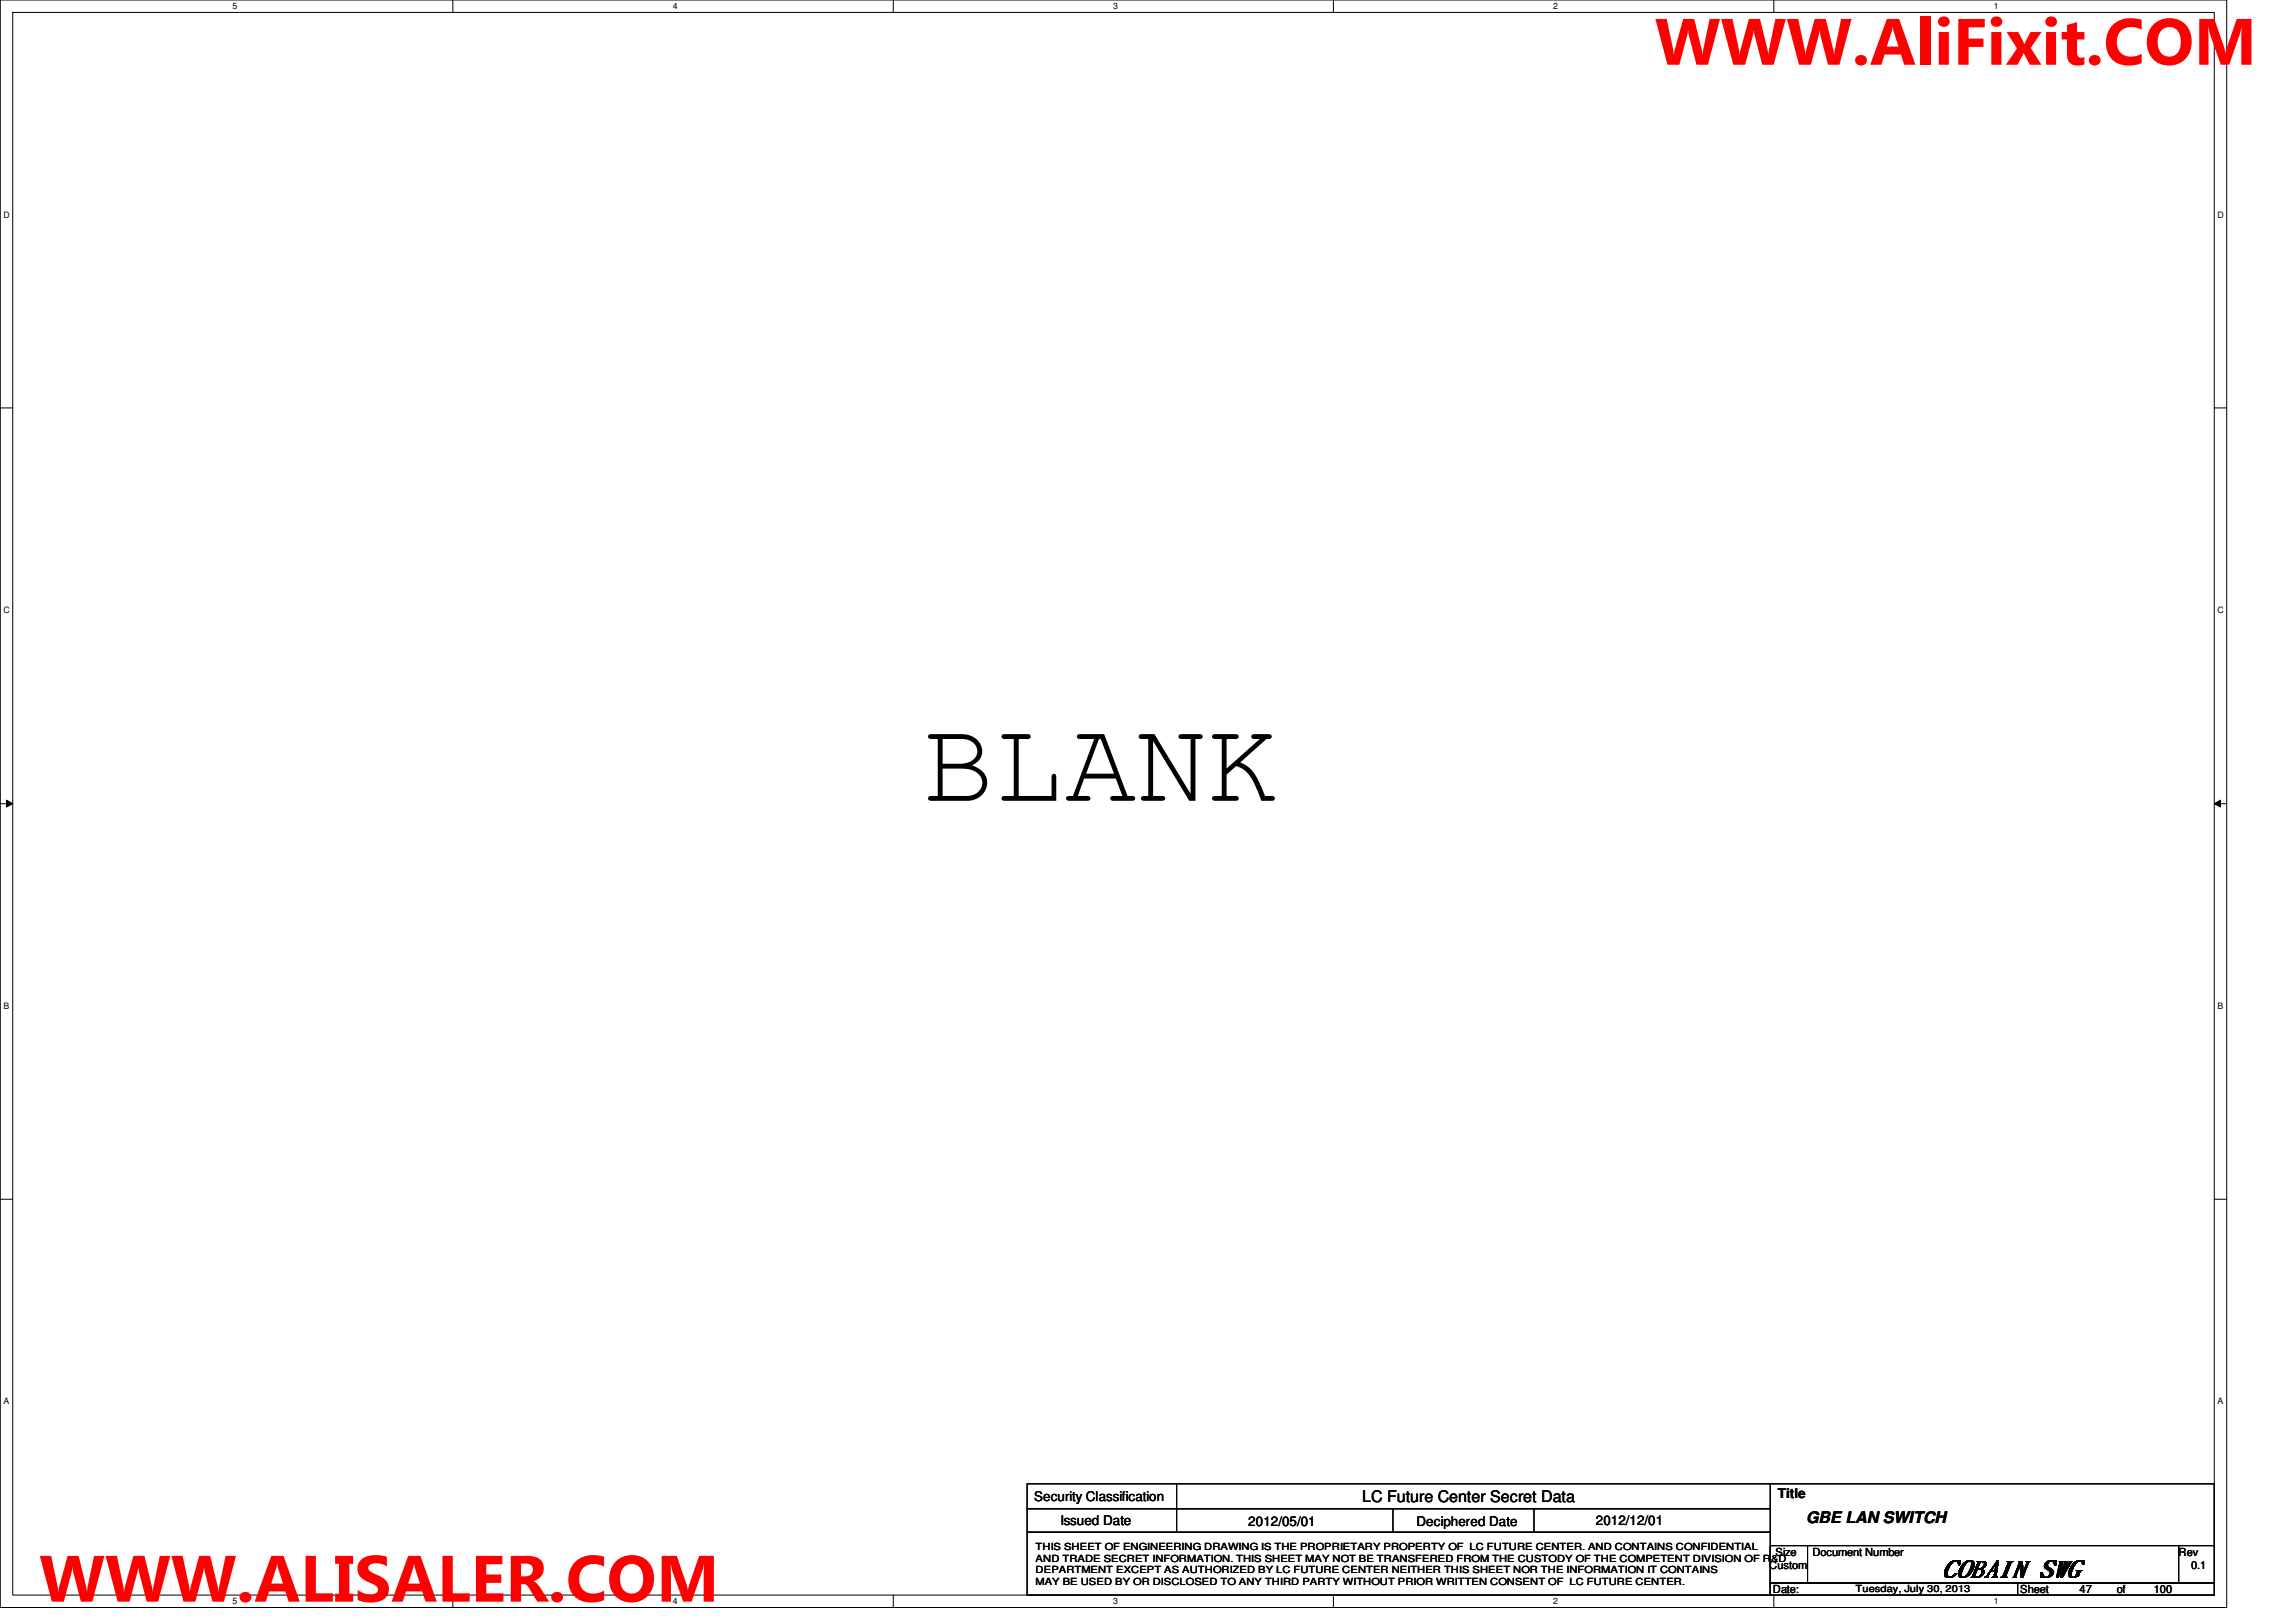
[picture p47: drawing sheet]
<svg xmlns="http://www.w3.org/2000/svg" width="297mm" height="210mm" viewBox="0 0 297 210" stroke-linecap="round" stroke-linejoin="round" font-family="sans-serif">
<defs><g id="words">
<text font-size="15.3" x="119.4" y="103.6">BLANK</text>
<g font-size="8.5" fill="#f00">
<text x="214.1" y="8.4">WWW.AliFixit.COM</text>
<text x="5.1" y="207.3">WWW.ALISALER.COM</text>
</g>
<text font-size="3" x="251.4" y="204">COBAIN SWG</text>
<g font-size="2.1">
<text x="176.2" y="194.4">LC Future Center Secret Data</text>
<text x="233.7" y="197.1">GBE LAN SWITCH</text>
</g>
<g font-size="1.7">
<text x="133.8" y="194.3">Security Classification</text>
<text x="137.2" y="197.3">Issued Date</text>
<text x="161.5" y="197.5">2012/05/01</text>
<text x="183.3" y="197.5">Deciphered Date</text>
<text x="206.5" y="197.3">2012/12/01</text>
<text x="230" y="193.8">Title</text>
</g>
<g font-size="1.4">
<text x="228.9" y="203">Custom</text>
<text x="229.7" y="201.4">Size</text>
<text x="234.5" y="201.4">Document Number</text>
<text x="281.9" y="201.4">Rev</text>
<text x="283.5" y="203">0.1</text>
<text x="229.4" y="206.2">Date:</text>
<text x="261.4" y="206.2">Sheet</text>
<text x="269" y="206.2">47</text>
<text x="273.9" y="206.2">of</text>
<text x="278.6" y="206.2">100</text>
</g>
<g font-size="1.3">
<text x="134" y="200.6">THIS SHEET OF ENGINEERING DRAWING IS THE PROPRIETARY PROPERTY OF LC FUTURE CENTER. AND CONTAINS CONFIDENTIAL</text>
<text x="134" y="202.1">AND TRADE SECRET INFORMATION. THIS SHEET MAY NOT BE TRANSFERED FROM THE CUSTODY OF THE COMPETENT DIVISION OF R&amp;D</text>
<text x="134" y="203.6">DEPARTMENT EXCEPT AS AUTHORIZED BY LC FUTURE CENTER NEITHER THIS SHEET NOR THE INFORMATION IT CONTAINS</text>
<text x="134" y="205.1">MAY BE USED BY OR DISCLOSED TO ANY THIRD PARTY WITHOUT PRIOR WRITTEN CONSENT OF LC FUTURE CENTER.</text>
<text x="240.1" y="206">Tuesday, July 30, 2013</text>
</g>
<g font-size="1.1">
<text x="30.1" y="1.1">5</text>
<text x="87" y="1.1">4</text>
<text x="144" y="1.1">3</text>
<text x="201" y="1.1">2</text>
<text x="257.9" y="1.1">1</text>
<text x=".5" y="28.2">D</text>
<text x="286.9" y="28.2">D</text>
<text x=".5" y="79.3">C</text>
<text x="286.9" y="79.3">C</text>
<text x=".5" y="130.6">B</text>
<text x="286.9" y="130.6">B</text>
<text x=".5" y="181.7">A</text>
<text x="286.9" y="181.7">A</text>
<text x="30.1" y="207.6">5</text>
<text x="87" y="207.6">4</text>
<text x="144" y="207.6">3</text>
<text x="201" y="207.6">2</text>
<text x="257.9" y="207.6">1</text>
</g>
</g></defs>
<path d="M0 0h288.1v208h-288.1zM1.6 1.6h284.9v204.8h-284.9z" fill="none" stroke="#000" stroke-width=".13"/>
<g fill="#fff">
<path d="M30.1 .2h.6v1.2h-.6z"/>
<path d="M30.1 206.6h.6v1.2h-.6z"/>
</g>
<path d="M58.6 0v1.6M58.6 206.4v1.6" fill="none" stroke="#000" stroke-width=".13"/>
<g fill="#fff">
<path d="M87 .2h.6v1.2h-.6z"/>
<path d="M87 206.6h.6v1.2h-.6z"/>
</g>
<path d="M115.6 0v1.6M115.6 206.4v1.6" fill="none" stroke="#000" stroke-width=".13"/>
<g fill="#fff">
<path d="M144 .2h.6v1.2h-.6z"/>
<path d="M144 206.6h.6v1.2h-.6z"/>
</g>
<path d="M172.5 0v1.6M172.5 206.4v1.6" fill="none" stroke="#000" stroke-width=".13"/>
<g fill="#fff">
<path d="M201 .2h.5v1.2h-.5z"/>
<path d="M201 206.6h.5v1.2h-.5z"/>
</g>
<path d="M229.5 0v1.6M229.5 206.4v1.6" fill="none" stroke="#000" stroke-width=".13"/>
<g fill="#fff">
<path d="M257.9 .2h.6v1.2h-.6z"/>
<path d="M257.9 206.6h.6v1.2h-.6z"/>
<path d="M.5 27.2h.7v1.2h-.7z"/>
<path d="M286.9 27.2h.8v1.2h-.8z"/>
<path d="M.5 78.4h.7v1.1h-.7z"/>
<path d="M286.9 78.4h.8v1.1h-.8z"/>
</g>
<path d="M0 52.8h1.6M286.5 52.8h1.6" fill="none" stroke="#000" stroke-width=".13"/>
<g fill="#fff">
<path d="M.5 129.6h.7v1.2h-.7z"/>
<path d="M286.9 129.6h.7v1.2h-.7z"/>
</g>
<path d="M0 104h1.6M.8 103.5l.8 .5-.8 .4zM286.5 104h1.6M286.5 104l.8-.5v.9z" fill="none" stroke="#000" stroke-width=".13"/>
<path d="M.8 103.5l.8 .5-.8 .4zM286.5 104l.8-.5v.9z" fill="#000"/>
<g fill="#fff">
<path d="M.5 180.8h.7v1.1h-.7z"/>
<path d="M286.9 180.8h.7v1.1h-.7z"/>
</g>
<g fill="none" stroke="#000" stroke-width=".13">
<path d="M0 155.2h1.6M286.5 155.2h1.6M132.9 192h96.1v3.2h-96.1zM132.9 195.2h96.1v3.1h-96.1zM132.9 198.3h96.1v8.1h-96.1zM152.2 192v6.3M180.2 195.2v3.1M198.5 195.2v3.1M228.9 192h57.6v8M229 200h4.8v4.9h-4.8zM229 204.9h32v1.5h-32zM233.8 200h48.1v4.9h-48.1z"/>
<path d="M261 204.9h25.5v1.5h-25.5zM281.9 200h4.6v4.9h-4.6z"/>
</g>
<use href="#words"/>
</svg>
